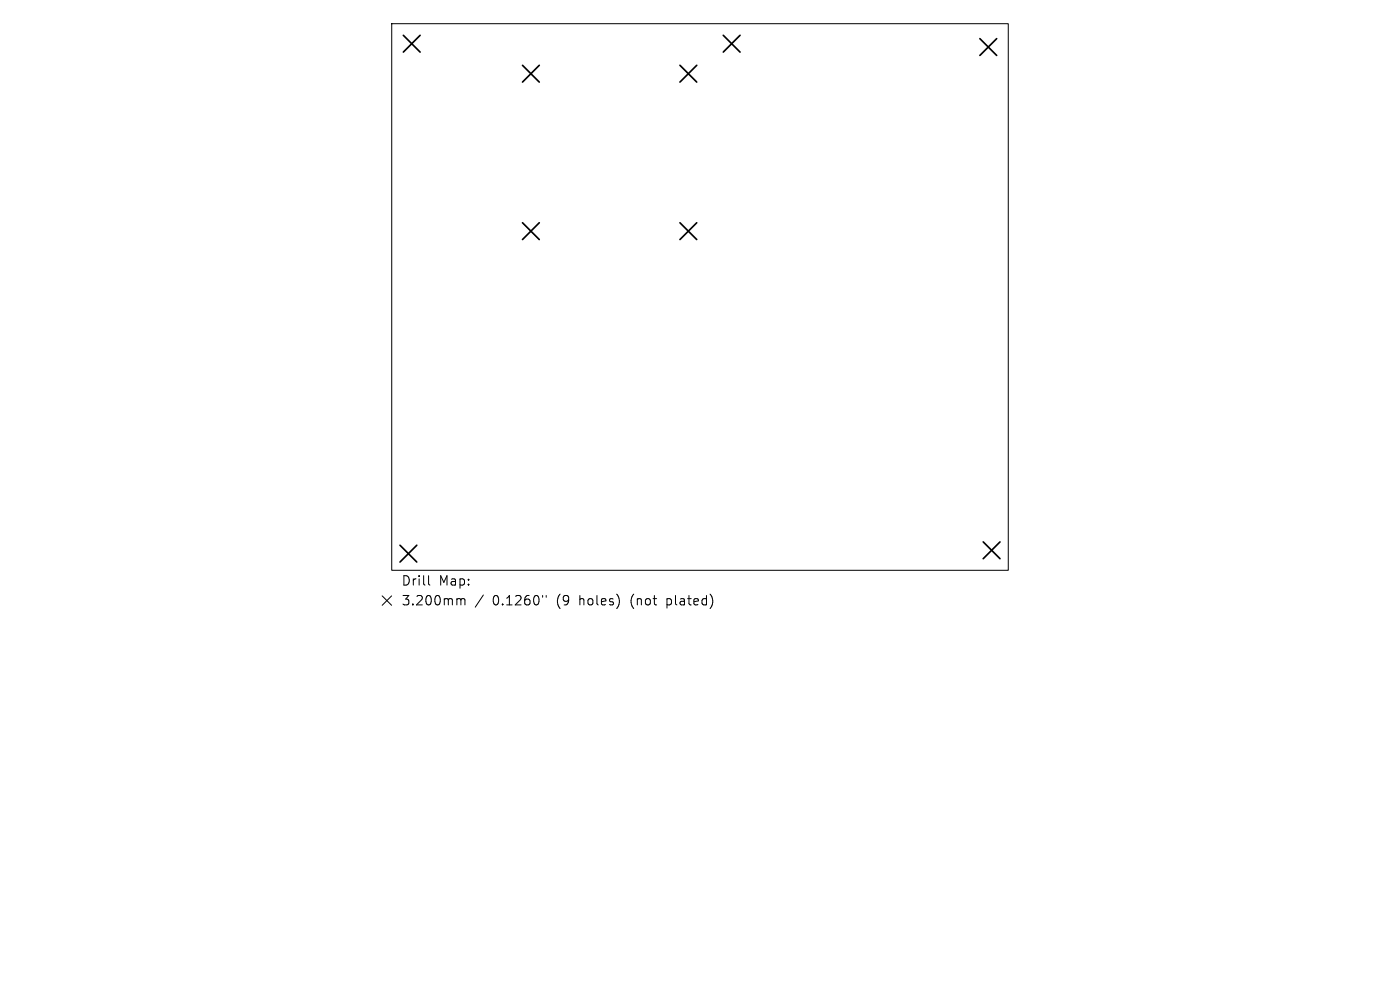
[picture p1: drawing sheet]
<svg xmlns="http://www.w3.org/2000/svg" width="297mm" height="210mm" viewBox="0 0 297 210" stroke-linecap="round" stroke-linejoin="round" font-family="sans-serif">
<defs><g id="words">
<g font-size="2.8">
<text x="85.1" y="124.5">Drill</text>
<text x="93.1" y="124.5">Map:</text>
<text x="85.1" y="128.7">3.200mm</text>
<text x="104.5" y="128.7">0.1260&quot;</text>
<text x="118.2" y="128.7">(9</text>
<text x="123.2" y="128.7">holes)</text>
<text x="134.3" y="128.7">(not</text>
<text x="142.1" y="128.7">plated)</text>
</g>
</g></defs>
<path d="M83.1 5h130.8v116h-130.8zM81.1 126.4l2 2M83.1 126.4l-2 2M90.9 122.1v1.7l.3 .3M97.2 127h.3l.3 .3M97.8 127.3l.3-.3 .4 .1 .1 1.2M97.8 127.3v1M102.5 126.2l-1.7 2.6M115.1 126.3v.4M115.9 126.3v.4" fill="none" stroke="#000" stroke-width=".21"/>
<g fill="none" stroke="#000" stroke-width=".36">
<path d="M85.6 7.5l3.5 3.6M89.1 7.5l-3.5 3.6M110.8 13.9l3.6 3.5M114.4 13.9l-3.6 3.5M144.2 13.9l3.6 3.5M147.8 13.9l-3.6 3.5M153.4 7.5l3.6 3.6M157 7.5l-3.6 3.6M207.9 8.2l3.5 3.6M211.4 8.2l-3.5 3.6M110.8 47.3l3.6 3.5M114.4 47.3l-3.6 3.5"/>
<path d="M144.2 47.3l3.6 3.5M147.8 47.3l-3.6 3.5M84.9 115.7l3.5 3.5M88.4 115.7l-3.5 3.5M208.6 115l3.5 3.5M212.1 115l-3.5 3.5"/>
</g>
<use href="#words"/>
</svg>
